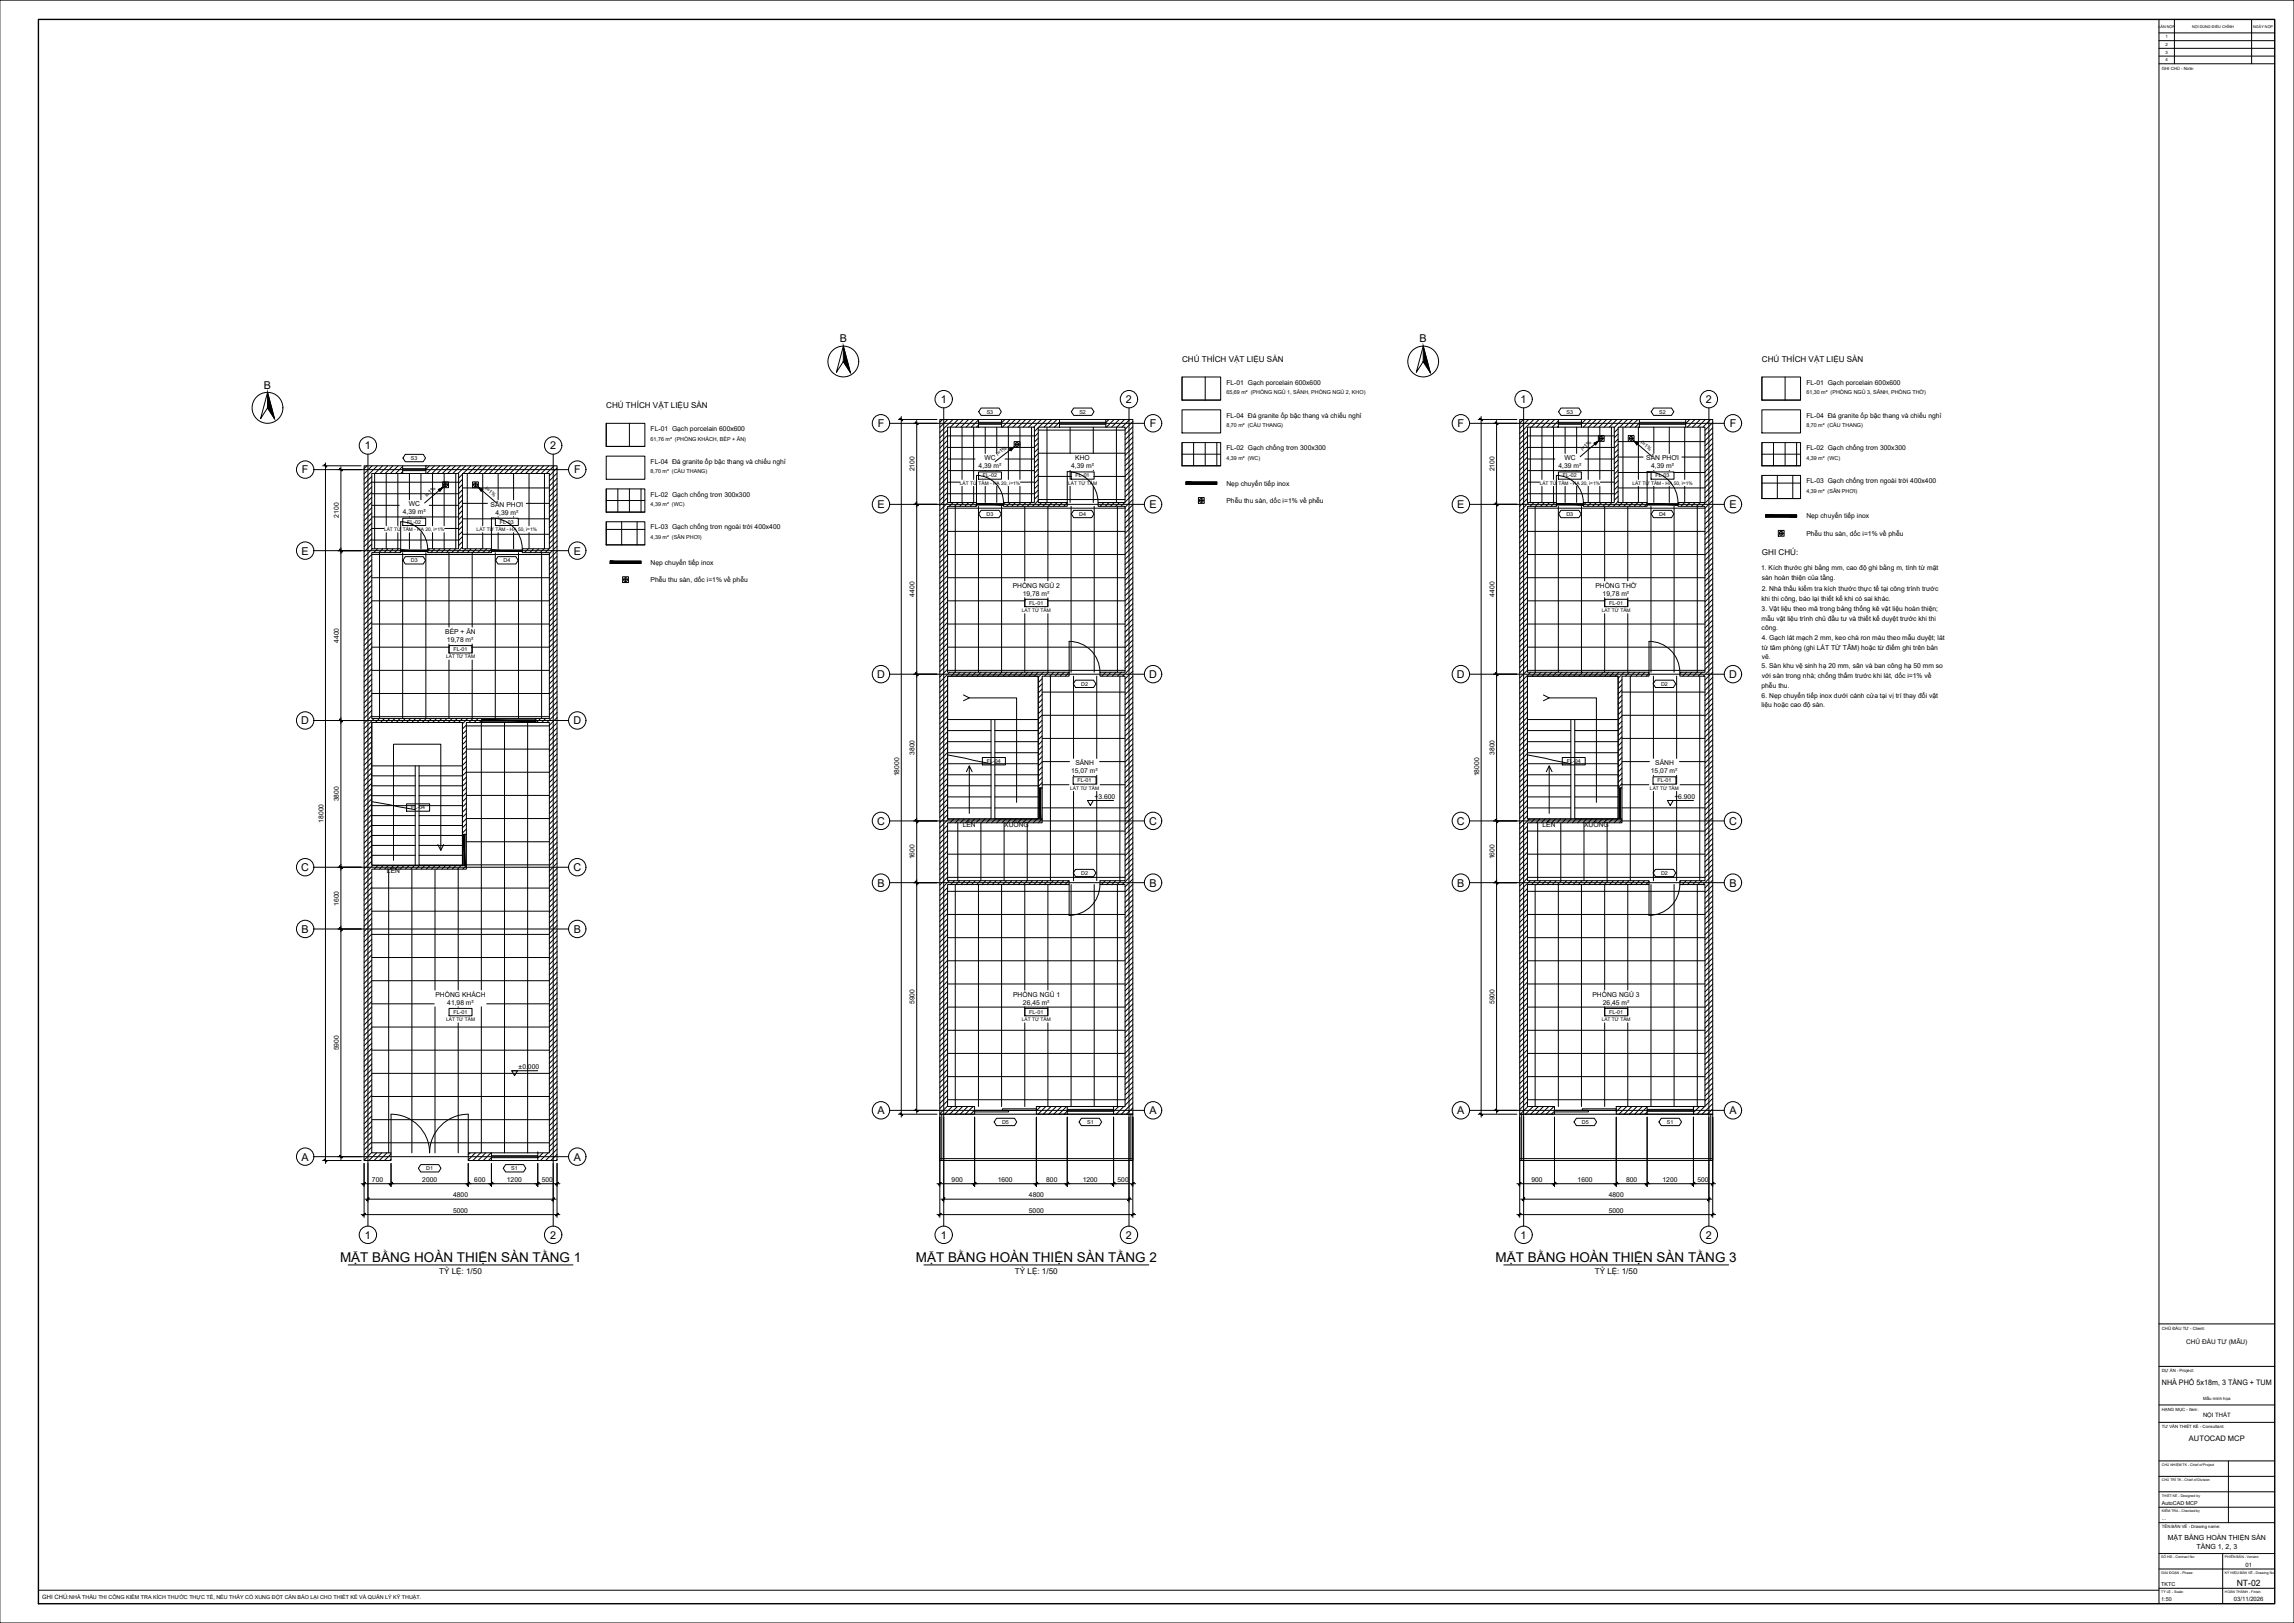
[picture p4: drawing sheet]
<svg xmlns="http://www.w3.org/2000/svg" width="1189mm" height="841mm" viewBox="0 0 1189 841" stroke-linecap="round" stroke-linejoin="round" font-family="sans-serif">
<defs><g id="words">
<g font-size="7">
<text x="176" y="654">MẶT BẰNG HOÀN THIỆN SÀN TẦNG 1</text>
<text x="475" y="654">MẶT BẰNG HOÀN THIỆN SÀN TẦNG 2</text>
<text x="775" y="654">MẶT BẰNG HOÀN THIỆN SÀN TẦNG 3</text>
</g>
<g font-size="5.6">
<text x="435" y="177">B</text>
<text x="736" y="177">B</text>
<text x="137" y="201">B</text>
<text x="488" y="209">1</text>
<text x="584" y="209">2</text>
<text x="788" y="209">1</text>
<text x="884" y="209">2</text>
<text x="455" y="221">F</text>
<text x="596" y="221">F</text>
<text x="755" y="221">F</text>
<text x="896" y="221">F</text>
<text x="189" y="233">1</text>
<text x="285" y="233">2</text>
<text x="156" y="245">F</text>
<text x="297" y="245">F</text>
<text x="455" y="263">E</text>
<text x="596" y="263">E</text>
<text x="755" y="263">E</text>
<text x="896" y="263">E</text>
<text x="156" y="287">E</text>
<text x="297" y="287">E</text>
<text x="455" y="351">D</text>
<text x="596" y="351">D</text>
<text x="755" y="351">D</text>
<text x="896" y="351">D</text>
<text x="156" y="375">D</text>
<text x="297" y="375">D</text>
<text x="455" y="427">C</text>
<text x="596" y="427">C</text>
<text x="755" y="427">C</text>
<text x="896" y="427">C</text>
<text x="156" y="451">C</text>
<text x="297" y="451">C</text>
<text x="455" y="459">B</text>
<text x="596" y="459">B</text>
<text x="755" y="459">B</text>
<text x="896" y="459">B</text>
<text x="156" y="483">B</text>
<text x="297" y="483">B</text>
<text x="455" y="577">A</text>
<text x="596" y="577">A</text>
<text x="755" y="577">A</text>
<text x="896" y="577">A</text>
<text x="156" y="601">A</text>
<text x="297" y="601">A</text>
<text x="189" y="642">1</text>
<text x="285" y="642">2</text>
<text x="488" y="642">1</text>
<text x="584" y="642">2</text>
<text x="788" y="642">1</text>
<text x="884" y="642">2</text>
</g>
<text font-size="4.5" x="1159" y="822">NT-02</text>
<g font-size="4.2">
<text x="613" y="187">CHÚ THÍCH VẬT LIỆU SÀN</text>
<text x="913" y="187">CHÚ THÍCH VẬT LIỆU SÀN</text>
<text x="314" y="211">CHÚ THÍCH VẬT LIỆU SÀN</text>
<text x="913" y="287">GHI CHÚ:</text>
<text x="228" y="660">TỶ LỆ: 1/50</text>
<text x="526" y="660">TỶ LỆ: 1/50</text>
<text x="827" y="660">TỶ LỆ: 1/50</text>
</g>
<g font-size="3.9">
<text x="1120" y="718">NHÀ PHỐ 5x18m, 3 TẦNG + TUM</text>
<text x="1134" y="747">AUTOCAD MCP</text>
</g>
<g font-size="3.6">
<text x="1123" y="798">MẶT BẰNG HOÀN THIỆN SÀN</text>
<text x="1138" y="802">TẦNG 1, 2, 3</text>
</g>
<g font-size="3.5">
<text x="636" y="199">FL-01 Gạch porcelain 600x600</text>
<text x="936" y="199">FL-01 Gạch porcelain 600x600</text>
<text x="636" y="216">FL-04 Đá granite ốp bậc thang và chiếu nghỉ</text>
<text x="936" y="216">FL-04 Đá granite ốp bậc thang và chiếu nghỉ</text>
<text x="337" y="223">FL-01 Gạch porcelain 600x600</text>
<text x="636" y="233">FL-02 Gạch chống trơn 300x300</text>
<text x="936" y="233">FL-02 Gạch chống trơn 300x300</text>
<text x="510" y="238">WC</text>
<text x="557" y="238">KHO</text>
<text x="811" y="238">WC</text>
<text x="853" y="239">SÂN PHƠI</text>
<text x="337" y="240">FL-04 Đá granite ốp bậc thang và chiếu nghỉ</text>
<text x="474" y="244" transform="rotate(-90 474 244)">2100</text>
<text x="507" y="242">4,39 m²</text>
<text x="555" y="242">4,39 m²</text>
<text x="775" y="244" transform="rotate(-90 775 244)">2100</text>
<text x="808" y="242">4,39 m²</text>
<text x="856" y="243">4,39 m²</text>
<text x="636" y="252">Nẹp chuyển tiếp inox</text>
<text x="936" y="250">FL-03 Gạch chống trơn ngoài trời 400x400</text>
<text x="337" y="257">FL-02 Gạch chống trơn 300x300</text>
<text x="212" y="262">WC</text>
<text x="254" y="263">SÂN PHƠI</text>
<text x="636" y="261">Phễu thu sàn, dốc i=1% về phễu</text>
<text x="176" y="268" transform="rotate(-90 176 268)">2100</text>
<text x="209" y="266">4,39 m²</text>
<text x="257" y="267">4,39 m²</text>
<text x="936" y="269">Nẹp chuyển tiếp inox</text>
<text x="337" y="274">FL-03 Gạch chống trơn ngoài trời 400x400</text>
<text x="936" y="278">Phễu thu sàn, dốc i=1% về phễu</text>
<text x="337" y="293">Nẹp chuyển tiếp inox</text>
<text x="913" y="295">1. Kích thước ghi bằng mm, cao độ ghi bằng m, tính từ mặt</text>
<text x="337" y="302">Phễu thu sàn, dốc i=1% về phễu</text>
<text x="525" y="305">PHÒNG NGỦ 2</text>
<text x="827" y="305">PHÒNG THỜ</text>
<text x="913" y="301">sàn hoàn thiện của tầng.</text>
<text x="474" y="309" transform="rotate(-90 474 309)">4400</text>
<text x="530" y="309">19,78 m²</text>
<text x="775" y="309" transform="rotate(-90 775 309)">4400</text>
<text x="831" y="309">19,78 m²</text>
<text x="913" y="311">khi thi công, báo lại thiết kế khi có sai khác.</text>
<text x="913" y="306">2. Nhà thầu kiểm tra kích thước thực tế tại công trình trước</text>
<text x="913" y="317">3. Vật liệu theo mã trong bảng thống kê vật liệu hoàn thiện;</text>
<text x="913" y="322">mẫu vật liệu trình chủ đầu tư và thiết kế duyệt trước khi thi</text>
<text x="231" y="329">BẾP + ĂN</text>
<text x="913" y="326">công.</text>
<text x="176" y="333" transform="rotate(-90 176 333)">4400</text>
<text x="232" y="333">19,78 m²</text>
<text x="913" y="332">4. Gạch lát mạch 2 mm, keo chà ron màu theo mẫu duyệt; lát</text>
<text x="913" y="337">từ tâm phòng (ghi LÁT TỪ TÂM) hoặc từ điểm ghi trên bản</text>
<text x="913" y="341">vẽ.</text>
<text x="913" y="346">5. Sàn khu vệ sinh hạ 20 mm, sân và ban công hạ 50 mm so</text>
<text x="913" y="351">với sàn trong nhà; chống thấm trước khi lát, dốc i=1% về</text>
<text x="913" y="357">phễu thu.</text>
<text x="913" y="362">6. Nẹp chuyển tiếp inox dưới cánh cửa tại vị trí thay đổi vật</text>
<text x="913" y="366">liệu hoặc cao độ sàn.</text>
<text x="474" y="391" transform="rotate(-90 474 391)">3800</text>
<text x="775" y="391" transform="rotate(-90 775 391)">3800</text>
<text x="555" y="401">15,07 m²</text>
<text x="557" y="397">SẢNH</text>
<text x="856" y="401">15,07 m²</text>
<text x="858" y="397">SẢNH</text>
<text x="466" y="402" transform="rotate(-90 466 402)">18000</text>
<text x="767" y="402" transform="rotate(-90 767 402)">18000</text>
<text x="176" y="415" transform="rotate(-90 176 415)">3800</text>
<text x="567" y="414">+3.600</text>
<text x="868" y="414">+6.900</text>
<text x="168" y="426" transform="rotate(-90 168 426)">18000</text>
<text x="499" y="429">LÊN</text>
<text x="520" y="429">XUỐNG</text>
<text x="799" y="429">LÊN</text>
<text x="821" y="429">XUỐNG</text>
<text x="474" y="445" transform="rotate(-90 474 445)">1600</text>
<text x="775" y="445" transform="rotate(-90 775 445)">1600</text>
<text x="201" y="453">LÊN</text>
<text x="176" y="469" transform="rotate(-90 176 469)">1600</text>
<text x="226" y="517">PHÒNG KHÁCH</text>
<text x="232" y="521">41,98 m²</text>
<text x="474" y="520" transform="rotate(-90 474 520)">5900</text>
<text x="525" y="517">PHÒNG NGỦ 1</text>
<text x="530" y="521">26,45 m²</text>
<text x="775" y="520" transform="rotate(-90 775 520)">5900</text>
<text x="825" y="517">PHÒNG NGỦ 3</text>
<text x="831" y="521">26,45 m²</text>
<text x="176" y="544" transform="rotate(-90 176 544)">5900</text>
<text x="269" y="554">±0.000</text>
<text x="193" y="612">700</text>
<text x="219" y="612">2000</text>
<text x="246" y="612">600</text>
<text x="263" y="612">1200</text>
<text x="281" y="612">500</text>
<text x="493" y="612">900</text>
<text x="517" y="612">1600</text>
<text x="542" y="612">800</text>
<text x="561" y="612">1200</text>
<text x="579" y="612">500</text>
<text x="794" y="612">900</text>
<text x="818" y="612">1600</text>
<text x="843" y="612">800</text>
<text x="862" y="612">1200</text>
<text x="880" y="612">500</text>
<text x="235" y="620">4800</text>
<text x="533" y="620">4800</text>
<text x="834" y="620">4800</text>
<text x="235" y="628">5000</text>
<text x="533" y="628">5000</text>
<text x="834" y="628">5000</text>
</g>
<text font-size="3.4" x="1133" y="697">CHỦ ĐẦU TƯ (MẪU)</text>
<g font-size="3.1">
<text x="1142" y="734">NỘI THẤT</text>
<text x="1164" y="812">01</text>
<text x="22" y="829">GHI CHÚ:NHÀ THẦU THI CÔNG KIỂM TRA KÍCH THƯỚC THỰC TẾ, NẾU THẤY CÓ XUNG ĐỘT CẦN BÁO LẠI CHO THIẾT KẾ VÀ QUẢN LÝ KỸ THUẬT.</text>
<text x="1158" y="830">03/11/2026</text>
</g>
<g font-size="2.8">
<text x="636" y="204">65,69 m² (PHÒNG NGỦ 1, SẢNH, PHÒNG NGỦ 2, KHO)</text>
<text x="936" y="204">61,30 m² (PHÒNG NGỦ 3, SẢNH, PHÒNG THỜ)</text>
<text x="511" y="214">S3</text>
<text x="559" y="214">S2</text>
<text x="812" y="214">S3</text>
<text x="860" y="214">S2</text>
<text x="636" y="221">8,70 m² (CẦU THANG)</text>
<text x="936" y="221">8,70 m² (CẦU THANG)</text>
<text x="337" y="228">61,76 m² (PHÒNG KHÁCH, BẾP + ĂN)</text>
<text x="820" y="234" transform="rotate(-41 820 234)">i=1%</text>
<text x="850" y="230" transform="rotate(41 850 230)">i=1%</text>
<text x="213" y="238">S3</text>
<text x="517" y="236" transform="rotate(-38 517 236)">i=1%</text>
<text x="636" y="238">4,39 m² (WC)</text>
<text x="936" y="238">4,39 m² (WC)</text>
<text x="337" y="245">8,70 m² (CẦU THANG)</text>
<text x="509" y="247">FL-02</text>
<text x="557" y="247">FL-01</text>
<text x="810" y="247">FL-02</text>
<text x="858" y="247">FL-03</text>
<text x="221" y="258" transform="rotate(-41 221 258)">i=1%</text>
<text x="251" y="254" transform="rotate(41 251 254)">i=1%</text>
<text x="936" y="255">4,39 m² (SÂN PHƠI)</text>
<text x="337" y="262">4,39 m² (WC)</text>
<text x="511" y="267">D3</text>
<text x="559" y="267">D4</text>
<text x="812" y="267">D3</text>
<text x="860" y="267">D4</text>
<text x="211" y="271">FL-02</text>
<text x="259" y="271">FL-03</text>
<text x="337" y="279">4,39 m² (SÂN PHƠI)</text>
<text x="213" y="291">D3</text>
<text x="261" y="291">D4</text>
<text x="533" y="313">FL-01</text>
<text x="834" y="313">FL-01</text>
<text x="235" y="337">FL-01</text>
<text x="560" y="355">D2</text>
<text x="861" y="355">D2</text>
<text x="511" y="395">FL-04</text>
<text x="812" y="395">FL-04</text>
<text x="558" y="405">FL-01</text>
<text x="859" y="405">FL-01</text>
<text x="213" y="419">FL-04</text>
<text x="560" y="453">D2</text>
<text x="861" y="453">D2</text>
<text x="235" y="525">FL-01</text>
<text x="533" y="525">FL-01</text>
<text x="834" y="525">FL-01</text>
<text x="519" y="582">D5</text>
<text x="563" y="582">S1</text>
<text x="820" y="582">D5</text>
<text x="864" y="582">S1</text>
<text x="221" y="606">D1</text>
<text x="265" y="606">S1</text>
<text x="1120" y="780">AutoCAD MCP</text>
<text x="1120" y="788">...</text>
<text x="1120" y="822">TKTC</text>
<text x="1120" y="830">1:50</text>
</g>
<g font-size="2.5">
<text x="497" y="251">LÁT TỪ TÂM - HẠ 20, i=1%</text>
<text x="554" y="251">LÁT TỪ TÂM</text>
<text x="798" y="251">LÁT TỪ TÂM - HẠ 20, i=1%</text>
<text x="846" y="251">LÁT TỪ TÂM - HẠ 50, i=1%</text>
<text x="199" y="275">LÁT TỪ TÂM - HẠ 20, i=1%</text>
<text x="247" y="275">LÁT TỪ TÂM - HẠ 50, i=1%</text>
<text x="530" y="317">LÁT TỪ TÂM</text>
<text x="830" y="317">LÁT TỪ TÂM</text>
<text x="231" y="341">LÁT TỪ TÂM</text>
<text x="555" y="409">LÁT TỪ TÂM</text>
<text x="855" y="409">LÁT TỪ TÂM</text>
<text x="231" y="529">LÁT TỪ TÂM</text>
<text x="530" y="529">LÁT TỪ TÂM</text>
<text x="830" y="529">LÁT TỪ TÂM</text>
</g>
<g font-size="2.2">
<text x="1122" y="20">1</text>
<text x="1122" y="24">2</text>
<text x="1122" y="28">3</text>
<text x="1122" y="32">4</text>
<text x="1120" y="36">GHI CHÚ - Note:</text>
<text x="1120" y="689">CHỦ ĐẦU TƯ - Client:</text>
<text x="1120" y="711">DỰ ÁN - Project:</text>
<text x="1142" y="726">Mẫu minh họa</text>
<text x="1120" y="731">HẠNG MỤC - Item:</text>
<text x="1120" y="740">TƯ VẤN THIẾT KẾ - Consultant:</text>
<text x="1120" y="792">TÊN BẢN VẼ - Drawing name:</text>
</g>
<g font-size="2">
<text x="1119" y="14">LẦN NỘP</text>
<text x="1136" y="14">NỘI DUNG ĐIỀU CHỈNH</text>
<text x="1168" y="14">NGÀY NỘP</text>
</g>
<g font-size="1.8">
<text x="1120" y="760">CHỦ NHIỆM TK - Chief of Project</text>
<text x="1120" y="768">CHỦ TRÌ TK - Chief of Division</text>
<text x="1120" y="776">THIẾT KẾ - Designed by</text>
<text x="1120" y="784">KIỂM TRA - Checked by</text>
<text x="1120" y="807">SỐ HĐ - Contract No:</text>
<text x="1153" y="807">PHIÊN BẢN - Version</text>
<text x="1120" y="815">GIAI ĐOẠN - Phase:</text>
<text x="1153" y="815">KÝ HIỆU BẢN VẼ - Drawing No</text>
<text x="1120" y="825">TỶ LỆ - Scale:</text>
<text x="1153" y="825">HOÀN THÀNH - Finish:</text>
</g>
</g></defs>
<!-- layer: A-WALL -->
<path d="M487 217h20v4h-16v39h15v2h-15v86h63v2h-14v58h-2v-58h-47v74h49v2h-49v30h63v2h-63v115h14v4h-18zM519 217h30v4h-11v39h15v2h-33v-2h16v-39h-17zM573 217h14v360h-10v-4h6v-115h-13v-2h13v-106h-13v-2h13v-86h-14v-2h14v-39h-10zM788 217h20v4h-16v39h15v2h-15v86h63v2h-14v58h-2v-58h-47v74h49v2h-49v30h63v2h-63v115h14v4h-18zM820 217h30v4h-11v39h15v2h-33v-2h16v-39h-17zM874 217h14v360h-10v-4h6v-115h-13v-2h13v-106h-13v-2h13v-86h-14v-2h14v-39h-10zM189 241h20v4h-16v39h15v2h-15v86h57v2h-8v58h-2v-58h-47v74h49v2h-49v147h10v4h-14zM221 241h68v360h-10v-4h6v-223h-7v-2h7v-86h-14v-2h14v-39h-45v39h15v2h-33v-2h16v-39h-17zM537 573h16v4h-16zM838 573h16v4h-16zM243 597h12v4h-12z" fill="none" stroke="#000" stroke-width=".52"/>
<!-- layer: A-WALL-PATT -->
<g fill="none" stroke="#000" stroke-width=".52">
<path d="M488 217l-1 2M491 217l-4 4M494 217l-7 7M497 217l-4 4M499 217l-4 4M502 217l-4 4M505 217l-4 4M507 218l-4 3M521 217l-2 2M524 217l-4 4M526 217l-4 4M529 217l-4 4"/>
<path d="M532 217l-4 4M534 217l-4 4M537 217l-4 4M540 217l-4 4M542 217l-4 4M545 217l-4 4M548 217l-4 4M549 219l-3 2M575 217l-2 2M577 217l-4 4M580 217l-4 4M583 217l-4 4"/>
<path d="M585 217l-3 4M587 218l-4 4M790 217l-2 2M792 217l-4 5M795 217l-7 8M798 217l-4 4M800 217l-4 4M803 217l-4 4M806 217l-4 4M808 218l-4 3M822 217l-2 3M825 217l-4 4"/>
<path d="M827 217l-4 4M830 217l-4 4M833 217l-4 4M835 217l-4 4M838 217l-4 4M841 217l-4 4M843 217l-4 4M846 217l-4 4M849 217l-4 4M850 219l-3 2M876 217l-2 2M878 217l-4 4"/>
<path d="M881 217l-4 4M884 217l-4 4M887 217l-4 4M888 219l-4 4M491 223l-4 4M491 226l-4 4M491 228l-4 4M491 231l-4 4M491 234l-4 4M491 236l-4 4M491 239l-4 4M507 220l-1 1"/>
<path d="M538 222l-2 2M538 224l-2 2M538 227l-2 2M538 230l-2 2M538 232l-2 2M538 235l-2 2M538 238l-2 2M587 221l-4 4M587 224l-4 4M587 227l-4 4M587 229l-4 4M587 232l-4 4"/>
<path d="M587 235l-4 4M587 237l-4 4M792 223l-4 4M792 226l-4 4M792 229l-4 4M792 231l-4 4M792 234l-4 4M792 237l-4 4M792 240l-4 4M808 221h-1M839 222l-2 2M839 225l-2 2"/>
<path d="M839 228l-2 2M839 230l-2 2M839 233l-2 2M839 236l-2 2M839 238l-2 2M888 222l-4 4M888 224l-4 4M888 227l-4 4M888 230l-4 4M888 232l-4 4M888 235l-4 4M888 238l-4 4"/>
<path d="M190 241l-1 2M193 247l-4 4M193 250l-4 4M193 252l-4 4M193 255l-4 4M193 258l-4 4M193 241l-4 5M196 241l-7 7M198 241l-4 4M201 241l-4 4M204 241l-4 4M206 241l-4 4"/>
<path d="M209 242l-4 3M209 244l-1 1M222 241l-1 2M225 241l-4 4M228 241l-4 4M231 241l-4 4M233 241l-4 4M236 241l-4 4M239 241l-4 4M240 246l-2 2M240 248l-2 2M240 251l-2 2"/>
<path d="M240 254l-2 2M240 256l-2 3M240 259l-2 2M241 241l-4 4M244 241l-4 4M247 241l-4 4M249 241l-4 4M252 241l-4 4M255 241l-4 4M258 241l-4 4M260 241l-4 4M263 241l-4 4"/>
<path d="M266 241l-4 4M268 241l-4 4M271 241l-4 4M274 241l-4 4M276 241l-4 4M279 241l-4 4M282 241l-4 4M284 241l-4 4M287 241l-4 4M289 243l-4 4M289 245l-4 4M289 248l-4 4"/>
<path d="M289 251l-4 4M289 253l-4 4M289 256l-4 4M289 259l-4 4M491 242l-4 4M491 244l-4 4M491 247l-4 4M491 250l-4 4M491 253l-4 3M491 255l-4 4M491 258l-4 4M538 241l-2 2"/>
<path d="M538 243l-2 2M538 246l-2 2M538 249l-2 2M538 251l-2 2M538 254l-2 2M538 257l-2 2M538 259l-3 3M587 240l-4 4M587 243l-4 4M587 245l-4 4M587 248l-4 4M587 251l-4 4"/>
<path d="M587 253l-4 4M587 256l-4 4M587 259l-4 4M792 242l-4 4M792 245l-4 4M792 248l-4 4M792 250l-4 4M792 253l-4 4M792 256l-4 4M792 258l-4 4M839 241l-2 2M839 244l-2 2"/>
<path d="M839 246l-2 2M839 249l-2 2M839 252l-2 2M839 254l-2 2M839 257l-2 2M839 260l-3 2M888 241l-4 4M888 243l-4 4M888 246l-4 4M888 249l-4 4M888 251l-4 4M888 254l-4 4"/>
<path d="M888 257l-6 5M888 259l-4 4M193 260l-4 4M193 263l-4 4M193 266l-4 4M193 268l-4 4M193 271l-4 4M193 274l-4 4M193 277l-4 4M193 279l-4 4M240 262l-2 2M240 265l-2 2"/>
<path d="M240 267l-2 2M240 270l-2 2M240 273l-2 2M240 275l-2 2M240 278l-2 2M289 261l-4 4M289 264l-4 4M289 267l-4 4M289 269l-4 4M289 272l-4 4M289 275l-4 4M289 278l-4 4"/>
<path d="M491 263l-4 4M491 266l-4 4M491 269l-4 4M491 271l-4 4M491 274l-4 4M491 277l-4 4M491 279l-4 4M491 260l-4 5M494 260l-2 2M497 260l-2 2M499 260l-2 2M502 260l-2 2"/>
<path d="M505 260l-2 2M506 262h-1M521 260l-1 1M524 260l-2 2M526 260l-2 2M529 260l-2 2M532 260l-2 2M534 260l-2 2M540 260l-2 2M542 260l-2 2M545 260l-2 2M548 260l-2 2"/>
<path d="M551 260l-2 2M553 261l-2 1M569 260v1M572 260l-2 2M575 260l-2 2M578 260l-3 2M580 260l-2 2M583 260l-2 2M587 262l-4 4M587 264l-4 4M587 267l-4 4M587 270l-4 4"/>
<path d="M587 272l-4 4M587 275l-4 4M587 278l-4 4M792 264l-4 4M792 266l-4 4M792 269l-4 4M792 272l-4 4M792 275l-4 4M792 277l-4 4M792 280l-4 4M792 260l-4 5M795 260l-2 2"/>
<path d="M798 260l-2 2M800 260l-2 2M803 260l-2 2M806 260l-2 2M807 262h-1M822 260l-1 2M825 260l-2 2M827 260l-2 2M830 260l-2 2M833 260l-2 2M835 260l-2 2M841 260l-2 2"/>
<path d="M844 260l-2 2M846 260l-2 2M849 260l-2 2M852 260l-2 2M854 261l-2 1M870 260v1M873 260l-2 2M876 260l-2 2M879 260l-2 2M881 260l-2 2M888 262l-4 4M888 265l-4 4"/>
<path d="M888 267l-4 4M888 270l-4 4M888 273l-4 4M888 276l-4 4M888 278l-4 4M193 282l-4 4M193 287l-4 4M193 290l-4 4M193 293l-4 4M193 295l-4 4M193 298l-4 4M193 284l-4 5"/>
<path d="M196 284l-2 2M198 284l-2 2M201 284l-2 2M204 284l-2 2M206 284l-2 2M208 286h-1M223 284l-1 1M225 284l-2 2M228 284l-2 2M231 284l-2 2M233 284l-2 2M236 284l-2 2"/>
<path d="M240 281l-2 2M240 283l-3 3M241 284l-2 2M244 284l-2 2M247 284l-2 2M250 284l-2 2M252 284l-2 2M255 285l-2 1M271 284v1M274 284l-2 2M276 284l-1 2M279 284l-2 2"/>
<path d="M282 284l-2 2M285 284l-2 2M289 280l-4 4M289 283l-4 4M289 286l-4 4M289 288l-4 4M289 291l-4 4M289 294l-4 4M289 296l-4 4M289 299l-4 4M491 282l-4 4M491 285l-4 4"/>
<path d="M491 288l-4 4M491 290l-4 4M491 293l-4 4M491 296l-4 4M491 298l-4 4M587 299l-4 4M587 280l-4 4M587 283l-4 4M587 286l-4 4M587 288l-4 5M587 291l-4 4M587 294l-4 4"/>
<path d="M587 297l-4 4M792 283l-4 4M792 285l-4 4M792 288l-4 4M792 291l-4 4M792 293l-4 4M792 296l-4 4M792 299l-4 4M888 281l-4 4M888 284l-4 4M888 286l-4 4M888 289l-4 4"/>
<path d="M888 292l-4 4M888 294l-4 4M888 297l-4 4M888 300l-4 4M193 301l-4 4M193 304l-4 3M193 306l-4 4M193 309l-4 4M193 312l-4 4M193 314l-4 4M193 317l-4 4M193 320l-4 4"/>
<path d="M289 302l-4 4M289 304l-4 5M289 307l-4 4M289 310l-4 4M289 313l-4 4M289 315l-4 4M289 318l-4 4M491 301l-4 4M491 304l-4 4M491 306l-4 4M491 309l-4 4M491 312l-4 4"/>
<path d="M491 314l-4 4M491 317l-4 4M491 320l-4 4M587 302l-4 4M587 305l-4 4M587 307l-4 4M587 310l-4 4M587 313l-4 4M587 315l-4 4M587 318l-4 4M792 301l-4 5M792 304l-4 4"/>
<path d="M792 307l-4 4M792 310l-4 4M792 312l-4 4M792 315l-4 4M792 318l-4 4M888 302l-4 4M888 305l-4 4M888 308l-4 4M888 311l-4 4M888 313l-4 4M888 316l-4 4M888 319l-4 4"/>
<path d="M193 322l-4 4M193 325l-4 4M193 328l-4 4M193 330l-4 4M193 333l-4 4M193 336l-4 4M193 339l-4 4M289 321l-4 4M289 323l-4 4M289 326l-4 4M289 329l-4 4M289 331l-4 4"/>
<path d="M289 334l-4 4M289 337l-4 4M289 339l-4 5M491 323l-4 4M491 325l-4 4M491 328l-4 4M491 331l-4 4M491 333l-4 4M491 336l-4 4M491 339l-4 4M587 321l-4 4M587 324l-4 4"/>
<path d="M587 326l-4 4M587 329l-4 4M587 332l-4 4M587 334l-4 4M587 337l-4 4M587 340l-4 4M792 320l-4 4M792 323l-4 4M792 326l-4 4M792 328l-4 4M792 331l-4 4M792 334l-4 4"/>
<path d="M792 337l-4 4M792 339l-4 4M888 321l-4 4M888 324l-4 4M888 327l-4 4M888 329l-4 4M888 332l-4 4M888 335l-4 4M888 338l-4 3M193 341l-4 4M193 344l-4 4M193 347l-4 4"/>
<path d="M193 349l-4 4M193 352l-4 4M193 355l-4 4M193 357l-4 4M289 342l-4 4M289 345l-4 4M289 348l-4 4M289 350l-4 4M289 353l-4 4M289 356l-4 4M289 358l-4 4M491 341l-4 4"/>
<path d="M491 344l-4 4M491 347l-4 4M491 352l-4 4M491 355l-4 4M491 358l-4 4M492 348l-5 5M495 348l-2 2M498 348l-2 2M500 348l-2 2M503 348l-2 2M506 348l-2 2M508 348l-2 2"/>
<path d="M511 348l-2 2M514 348l-2 2M516 348l-2 2M519 348l-2 2M522 348l-2 2M525 348l-2 2M527 348l-2 2M530 348l-2 2M533 348l-2 2M535 348l-2 2M538 348l-2 2M540 352l-2 2"/>
<path d="M540 354l-2 2M540 357l-2 2M540 360l-2 2M541 348l-3 3M543 348l-2 2M546 348l-2 2M549 348l-2 2M551 348l-2 2M554 348l-2 2M570 348v1M573 348l-2 2M576 348l-2 2"/>
<path d="M578 348l-2 2M581 348l-2 2M587 342l-4 4M587 345l-5 5M587 348l-4 4M587 350l-4 4M587 353l-4 4M587 356l-4 4M587 359l-4 4M792 342l-4 4M792 345l-4 4M792 347l-4 4"/>
<path d="M792 353l-4 4M792 355l-4 4M792 358l-4 4M793 348l-5 6M796 348l-2 2M799 348l-2 2M801 348l-2 2M804 348l-2 2M807 348l-2 2M809 348l-2 2M812 348l-2 2M815 348l-2 2"/>
<path d="M817 348l-2 2M820 348l-2 2M823 348l-2 2M826 348l-2 2M828 348l-2 2M831 348l-2 2M834 348l-2 2M836 348l-2 2M839 348l-2 2M841 352l-2 2M841 355l-2 2M841 358l-2 2"/>
<path d="M842 348l-3 3M844 348l-2 2M847 348l-2 2M850 348l-2 2M852 348l-2 2M855 349l-2 1M871 348v1M874 348l-2 2M877 348l-2 2M879 348l-2 2M882 348l-2 2M888 340l-4 4"/>
<path d="M888 343l-4 4M888 346l-5 4M888 348l-4 4M888 351l-4 4M888 354l-4 4M888 356l-4 4M888 359l-4 4M193 360l-4 4M193 363l-4 4M193 365l-4 4M193 368l-4 4M193 371l-4 4"/>
<path d="M193 376l-4 4M193 379l-4 4M194 372l-5 6M197 372l-2 2M199 372l-2 2M202 372l-2 2M205 372l-2 2M207 372l-2 2M210 372l-2 2M213 372l-2 2M215 372l-2 2M218 372l-2 2"/>
<path d="M221 372l-2 2M223 372l-1 2M226 372l-2 2M229 372l-2 2M232 372l-2 2M234 372l-2 2M237 372l-2 2M240 372l-2 2M242 376l-2 2M242 378l-2 2M242 372l-2 3M245 372l-2 2"/>
<path d="M248 372l-2 2M250 373l-2 1M280 372l-2 2M283 372l-2 2M289 361l-4 4M289 364l-4 4M289 366l-4 4M289 369l-6 5M289 372l-4 4M289 375l-4 4M289 377l-4 4M289 380l-4 4"/>
<path d="M491 360l-4 4M491 363l-4 4M491 366l-4 4M491 368l-4 4M491 371l-4 4M491 374l-4 4M491 376l-4 4M491 379l-4 4M540 362l-2 2M540 365l-2 2M540 368l-2 2M540 371l-2 2"/>
<path d="M540 373l-2 2M540 376l-2 2M540 379l-2 2M587 361l-4 4M587 364l-4 4M587 367l-4 4M587 369l-4 4M587 372l-4 4M587 375l-4 4M587 377l-4 4M792 361l-4 4M792 363l-4 4"/>
<path d="M792 366l-4 4M792 369l-4 4M792 372l-4 4M792 374l-4 4M792 377l-4 4M792 380l-4 4M841 360l-2 2M841 363l-2 2M841 366l-2 2M841 368l-2 2M841 371l-2 2M841 374l-2 2"/>
<path d="M841 376l-2 2M841 379l-2 2M888 362l-4 4M888 364l-4 4M888 367l-4 4M888 370l-4 4M888 373l-4 4M888 375l-4 4M888 378l-4 4M193 382l-4 4M193 384l-4 4M193 387l-4 4"/>
<path d="M193 390l-4 4M193 392l-4 4M193 395l-4 4M193 398l-4 4M242 381l-2 2M242 384l-2 2M242 387l-2 2M242 389l-2 2M242 392l-2 2M242 395l-2 2M242 397l-2 2M242 400l-2 2"/>
<path d="M289 383l-4 4M289 385l-4 4M289 388l-4 4M289 391l-4 4M289 393l-4 4M289 396l-4 4M289 399l-4 4M491 382l-4 4M491 384l-4 5M491 387l-4 4M491 390l-4 4M491 393l-4 4"/>
<path d="M491 395l-4 4M491 398l-4 4M540 381l-2 2M540 384l-2 2M540 387l-2 2M540 389l-2 2M540 392l-2 2M540 395l-2 2M540 397l-2 2M587 380l-4 4M587 383l-4 4M587 386l-4 3"/>
<path d="M587 388l-4 4M587 391l-4 4M587 394l-4 4M587 396l-4 4M587 399l-4 4M792 382l-4 4M792 385l-4 4M792 388l-4 4M792 390l-4 4M792 393l-4 4M792 396l-4 4M792 398l-4 4"/>
<path d="M841 382l-2 2M841 384l-2 3M841 387l-2 2M841 390l-2 2M841 393l-2 2M841 395l-2 2M841 398l-2 2M888 381l-4 4M888 383l-4 4M888 386l-4 4M888 389l-4 4M888 391l-4 4"/>
<path d="M888 394l-4 4M888 397l-4 4M888 399l-4 4M193 401l-4 3M193 403l-4 4M193 406l-4 4M193 409l-4 4M193 411l-4 4M193 414l-4 4M193 417l-4 4M193 419l-4 4M242 403l-2 2"/>
<path d="M242 405l-2 2M242 408l-2 2M242 411l-2 2M242 413l-2 2M242 416l-2 2M242 419l-2 2M289 401l-4 4M289 404l-4 4M289 407l-4 4M289 410l-4 4M289 412l-4 4M289 415l-4 4"/>
<path d="M289 418l-4 4M491 401l-4 4M491 403l-4 4M491 406l-4 4M491 409l-4 4M491 411l-4 4M491 414l-4 4M491 417l-4 4M491 420l-4 4M540 400l-2 2M540 403l-2 2M540 406l-2 2"/>
<path d="M540 408h.1M587 402l-4 4M587 404l-4 4M587 407l-4 4M587 410l-4 4M587 412l-4 4M587 415l-4 4M587 418l-4 4M792 401l-4 4M792 404l-4 4M792 407l-4 4M792 409l-4 4"/>
<path d="M792 412l-4 4M792 415l-4 4M792 417l-4 4M841 401l-2 2M841 403l-2 2M841 406l-2 2M888 402l-4 4M888 405l-4 4M888 408l-4 4M888 410l-4 4M888 413l-4 4M888 416l-4 4"/>
<path d="M888 418l-4 4M193 422l-4 4M193 425l-4 4M193 427l-4 4M193 430l-4 4M193 433l-4 4M193 436l-4 4M193 438l-4 4M242 422l-2 2M242 424l-2 2M242 427l-2 2M242 430l-2 2"/>
<path d="M242 432h.1M289 420l-4 4M289 423l-4 4M289 426l-4 4M289 428l-4 4M289 431l-4 4M289 434l-4 4M289 437l-4 4M289 439l-4 4M491 422l-4 4M491 428l-4 4M491 430l-4 4"/>
<path d="M491 433l-4 4M491 436l-4 4M491 438l-4 4M492 424l-5 5M494 424l-2 2M497 424l-2 2M500 424l-2 2M502 424l-2 2M505 424l-2 2M508 424l-2 2M511 424l-3 2M513 424l-2 2"/>
<path d="M516 424l-2 2M519 424l-2 2M521 424l-2 2M524 424l-2 2M527 424l-2 2M529 424l-2 2M532 424l-2 2M535 424l-2 2M537 424l-2 2M540 424l-2 2M587 421l-4 4M587 423l-4 4"/>
<path d="M587 426l-4 4M587 429l-4 4M587 431l-4 4M587 434l-4 4M587 437l-4 4M587 439l-4 4M792 420l-4 4M792 423l-4 4M792 428l-4 4M792 431l-4 4M792 434l-4 4M792 436l-4 4"/>
<path d="M792 439l-4 4M793 424l-5 5M795 424l-2 2M798 424l-2 2M801 424l-2 2M803 424l-2 2M806 424l-2 2M809 424l-2 2M812 424l-2 2M814 424l-2 2M817 424l-2 2M820 424l-2 2"/>
<path d="M822 424l-2 2M825 424l-2 2M828 424l-2 2M830 424l-2 2M833 424l-2 2M836 424l-2 2M838 424l-2 2M841 425l-2 1M888 421l-4 4M888 424l-4 4M888 426l-4 4M888 429l-4 4"/>
<path d="M888 432l-4 4M888 434l-4 5M888 437l-4 4M888 440l-4 4M193 441l-4 4M193 444l-4 4M193 446l-4 4M193 452l-4 4M193 454l-4 4M193 457l-4 4M193 460l-4 4M193 448l-4 5"/>
<path d="M196 448l-2 2M199 448l-2 2M201 448l-2 2M204 448l-2 2M207 448l-2 2M209 448l-2 2M212 448l-2 2M215 448l-2 2M218 448l-2 2M220 448l-2 2M223 448l-2 2M226 448l-2 2"/>
<path d="M228 448l-2 2M231 448l-2 2M234 448l-2 2M236 448l-2 2M239 448l-2 2M242 449l-2 1M289 442l-4 4M289 445l-4 4M289 447l-4 4M289 450l-4 4M289 453l-4 4M289 455l-4 4"/>
<path d="M289 458l-4 4M491 441l-4 4M491 444l-4 4M491 446l-4 4M491 449l-4 4M491 452l-4 4M491 455l-4 4M491 460l-4 4M492 456l-5 5M495 456l-2 2M497 456l-2 2M500 456l-2 2"/>
<path d="M503 456l-2 2M505 456l-2 2M508 456l-2 2M511 456l-2 2M514 456l-2 2M516 456l-2 2M519 456l-2 2M522 456l-2 2M524 456l-2 2M527 456l-2 2M530 456l-2 2M532 456l-2 2"/>
<path d="M535 456l-2 2M538 456l-2 2M540 456l-2 2M543 456l-2 2M546 456l-2 2M549 456l-2 2M551 456l-2 2M554 456l-2 2M570 456h.1M573 456l-2 2M575 456l-1 2M578 456l-2 2"/>
<path d="M581 456l-2 2M587 442l-4 4M587 445l-4 4M587 447l-4 4M587 450l-4 4M587 453l-5 5M587 456l-4 4M587 458l-4 4M792 442l-4 4M792 444l-4 4M792 447l-4 4M792 450l-4 4"/>
<path d="M792 452l-4 4M792 455l-4 4M793 456l-5 6M796 456l-2 2M798 456l-2 2M801 456l-2 2M804 456l-2 2M806 456l-2 2M809 456l-2 2M812 456l-2 2M815 456l-2 2M817 456l-2 2"/>
<path d="M820 456l-2 2M823 456l-2 2M825 456l-2 2M828 456l-2 2M831 456l-2 2M833 456l-2 2M836 456l-2 2M839 456l-2 2M841 456l-2 2M844 456l-2 2M847 456l-2 2M850 456l-2 2"/>
<path d="M852 456l-2 2M855 457l-2 1M871 456v1M874 456l-2 2M877 456l-3 2M879 456l-2 2M882 456l-2 2M888 443l-4 4M888 445l-4 4M888 448l-4 4M888 451l-4 4M888 453l-5 5"/>
<path d="M888 456l-4 4M888 459l-4 4M193 462l-4 4M193 465l-4 4M193 468l-4 4M193 471l-4 4M193 473l-4 4M193 476l-4 4M193 479l-4 4M289 461l-4 4M289 463l-4 4M289 466l-4 4"/>
<path d="M289 469l-4 4M289 472l-4 4M289 474l-4 4M289 477l-4 4M289 480l-4 4M491 463l-4 4M491 465l-4 4M491 468l-4 4M491 471l-4 4M491 473l-4 4M491 476l-4 4M491 479l-4 4"/>
<path d="M587 461l-4 4M587 464l-4 4M587 466l-4 4M587 469l-4 4M587 472l-4 4M587 474l-4 4M587 477l-4 4M587 480l-4 4M792 460l-4 4M792 463l-4 4M792 466l-4 4M792 469l-4 4"/>
<path d="M792 471l-4 4M792 474l-4 4M792 477l-4 4M792 479l-4 4M888 461l-4 4M888 464l-4 4M888 467l-4 4M888 470l-4 4M888 472l-4 4M888 475l-4 4M888 478l-4 4M193 481l-4 4"/>
<path d="M193 484l-4 4M193 487l-4 4M193 489l-4 4M193 492l-4 4M193 495l-4 4M193 497l-4 5M289 482l-4 4M289 485l-4 4M289 488l-4 4M289 490l-4 4M289 493l-4 4M289 496l-4 4"/>
<path d="M289 499l-4 3M491 482l-4 4M491 484l-4 4M491 487l-4 4M491 490l-4 4M491 492l-4 4M491 495l-4 4M491 498l-4 4M587 483l-4 3M587 485l-4 4M587 488l-4 4M587 491l-4 4"/>
<path d="M587 493l-4 4M587 496l-4 4M587 499l-4 4M792 482l-4 4M792 485l-4 4M792 487l-4 4M792 490l-4 4M792 493l-4 4M792 495l-4 4M792 498l-4 4M888 480l-4 4M888 483l-4 4"/>
<path d="M888 486l-4 4M888 488l-4 4M888 491l-4 4M888 494l-4 4M888 496l-4 4M888 499l-4 4M193 500l-4 4M193 503l-4 4M193 506l-4 4M193 508l-4 4M193 511l-4 4M193 514l-4 4"/>
<path d="M193 516l-4 4M193 519l-4 4M289 501l-4 4M289 504l-4 4M289 507l-4 4M289 509l-4 4M289 512l-4 4M289 515l-4 4M289 517l-4 4M491 500l-4 4M491 503l-4 4M491 506l-4 4"/>
<path d="M491 508l-4 4M491 511l-4 4M491 514l-4 4M491 517l-4 4M491 519l-4 4M587 501l-4 4M587 504l-4 4M587 507l-4 4M587 509l-4 4M587 512l-4 4M587 515l-4 4M587 518l-4 4"/>
<path d="M792 501l-4 4M792 504l-4 4M792 506l-4 4M792 509l-4 4M792 512l-4 4M792 514l-4 4M792 517l-4 4M792 520l-4 4M888 502l-4 4M888 505l-4 4M888 507l-4 4M888 510l-4 4"/>
<path d="M888 513l-4 4M888 515l-4 4M888 518l-4 4M193 522l-4 4M193 524l-4 4M193 527l-4 4M193 530l-4 4M193 533l-4 4M193 535l-4 4M193 538l-4 4M289 520l-4 4M289 523l-4 4"/>
<path d="M289 525l-4 4M289 528l-4 4M289 531l-4 4M289 534l-4 3M289 536l-4 4M289 539l-4 4M491 522l-4 4M491 525l-4 4M491 527l-4 4M491 530l-4 4M491 533l-4 4M491 535l-4 4"/>
<path d="M491 538l-4 4M587 520l-4 4M587 523l-4 4M587 526l-4 4M587 528l-4 4M587 531l-4 4M587 534l-4 4M587 536l-4 4M587 539l-4 4M792 522l-4 4M792 525l-4 4M792 528l-4 4"/>
<path d="M792 531l-4 4M792 533l-4 4M792 536l-4 4M792 539l-4 4M888 521l-4 4M888 523l-4 4M888 526l-4 4M888 529l-4 4M888 531l-4 5M888 534l-4 4M888 537l-4 4M888 540l-4 4"/>
<path d="M193 541l-4 4M193 543l-4 4M193 546l-4 4M193 549l-4 4M193 551l-4 4M193 554l-4 4M193 557l-4 4M193 559l-4 4M289 542l-4 4M289 544l-4 4M289 547l-4 4M289 550l-4 4"/>
<path d="M289 552l-4 4M289 555l-4 4M289 558l-4 4M491 541l-4 4M491 543l-4 4M491 546l-4 4M491 549l-4 4M491 552l-4 4M491 554l-4 4M491 557l-4 4M491 560l-4 4M587 542l-4 4"/>
<path d="M587 544l-4 4M587 547l-4 4M587 550l-4 4M587 553l-4 4M587 555l-4 4M587 558l-4 4M792 541l-4 4M792 544l-4 4M792 547l-4 4M792 549l-4 4M792 552l-4 4M792 555l-4 4"/>
<path d="M792 557l-4 4M888 542l-4 4M888 545l-4 4M888 548l-4 4M888 550l-4 4M888 553l-4 4M888 556l-4 4M888 558l-4 4M193 562l-4 4M193 565l-4 4M193 568l-4 4M193 570l-4 4"/>
<path d="M193 573l-4 4M193 576l-4 4M193 578l-4 4M289 560l-4 4M289 563l-4 4M289 566l-4 4M289 569l-4 4M289 571l-4 4M289 574l-4 4M289 577l-4 4M289 579l-4 4M491 562l-4 4"/>
<path d="M491 565l-4 4M491 568l-4 4M491 570l-4 4M491 573l-4 4M493 573l-3 4M496 573l-4 4M499 573l-4 4M502 573l-4 4M504 573l-4 4M505 575l-2 2M539 573l-2 3M542 573l-4 4"/>
<path d="M545 573l-4 4M547 573l-4 4M550 573l-4 4M553 573l-4 4M553 576l-2 1M580 573l-3 3M582 573l-4 4M587 561l-4 4M587 563l-4 4M587 566l-4 4M587 569l-4 4M587 571l-6 6"/>
<path d="M587 574l-3 3M587 577h.1M792 560l-4 4M792 563l-4 4M792 566l-4 4M792 568l-4 4M792 571l-4 4M792 573l-4 4M795 573l-4 4M797 573l-4 4M800 573l-4 4M803 573l-4 4"/>
<path d="M805 573l-4 4M806 576l-2 1M838 573h.1M840 573l-2 3M843 573l-4 4M846 573l-4 4M848 573l-4 4M851 573l-4 4M854 574l-4 3M854 576l-2 1M878 573v1M881 573l-3 4"/>
<path d="M883 573l-4 4M888 561l-4 4M888 564l-4 4M888 567l-4 4M888 569l-4 4M888 572l-6 5M888 575l-3 2M888 577h.1M193 581l-4 4M193 584l-4 4M193 586l-4 4M193 589l-4 4"/>
<path d="M193 592l-4 4M193 594l-4 4M193 597l-4 4M195 597l-4 4M198 597l-4 4M201 597l-4 4M203 598l-4 3M244 597l-1 1M246 597l-3 4M249 597l-4 4M252 597l-4 4M254 597l-4 4"/>
<path d="M255 600l-2 1M279 597h.1M281 597l-2 3M284 597l-4 4M289 582l-4 4M289 585l-4 4M289 587l-4 4M289 590l-4 4M289 593l-4 4M289 595l-6 6M289 598l-4 3M203 601h-1"/>
<path d="M289 601h-1"/>
</g>
<!-- layer: A-DOOR -->
<g fill="none" stroke="#000" stroke-width=".52">
<path d="M520 260a14 14 0 0 0-14-14v14M569 260a16 16 0 0 0-16-16v16M821 260a14 14 0 0 0-14-14v14M870 260a16 16 0 0 0-16-16v16M222 284a14 14 0 0 0-14-14v14M271 284a16 16 0 0 0-16-16v16M570 348a16 16 0 0 0-16-16v16M871 348a16 16 0 0 0-16-16v16M570 458a16 16 0 0 1-16 16v-16M871 458a16 16 0 0 1-16 16v-16M505 575h18v1h-18zM519 575h18h-18z"/>
<path d="M806 575h17v1h-17zM820 575h18h-18zM203 597v-20a20 20 0 0 1 20 20 20 20 0 0 1 20-20v20"/>
</g>
<!-- layer: A-ANNO-TEXT -->
<g fill="none" stroke="#000" stroke-width=".52">
<path d="M508 211h10l1 2-1 2h-10l-1-2zM556 211h10l1 2-1 2h-10l-1-2zM809 211h9l1 2-1 2h-9l-1-2zM857 211h9l1 2-1 2h-9l-1-2zM210 235h9l2 2-2 2h-9l-1-2zM508 264h10l1 2-1 2h-10l-1-2zM556 264h10l1 2-1 2h-10l-1-2zM809 264h9l1 2-1 2h-9l-1-2zM857 264h9l1 2-1 2h-9l-1-2zM210 288h9l2 2-2 2h-9l-1-2zM258 288h9l2 2-2 2h-9l-1-2zM557 352h10l1 2-1 2h-10l-1-2z"/>
<path d="M858 352h9l1 2-1 2h-9l-1-2zM557 450h10l1 2-1 2h-10l-1-2zM858 450h9l1 2-1 2h-9l-1-2zM516 579h10l1 2-1 2h-10l-1-2zM560 579h10l1 2-1 2h-10l-1-2zM817 579h9l1 2-1 2h-9l-1-2zM861 579h9l1 2-1 2h-9l-1-2zM218 603h9l2 2-2 2h-9l-1-2zM262 603h9l2 2-2 2h-9l-1-2zM180 655h117M479 655h116M779 655h117"/>
</g>
<!-- layer: A-GLAZ -->
<g fill="none" stroke="#000" stroke-width=".52">
<path d="M507 217h12M507 219h12M507 220h12M549 217h24M549 219h24M549 220h24M808 217h12M808 219h12M808 220h12M850 217h24M850 219h24M850 220h24"/>
<path d="M507 221h12M549 221h24M808 221h12M850 221h24M209 241h12M209 245h12M209 243h12M209 244h12M553 577h24M553 573h24M553 576h24M553 575h24"/>
<path d="M854 577h24M854 573h24M854 576h24M854 575h24M255 597h24M255 600h24M255 599h24M255 601h24"/>
</g>
<!-- layer: A-OPEN -->
<path d="M250 374h28M250 372h28M538 408v16M540 408v16M839 408v16M841 408v16M240 432v16M242 432v16" fill="none" stroke="#000" stroke-width=".52"/>
<!-- layer: A-ANNO-DIMS -->
<g fill="none" stroke="#000" stroke-width=".52">
<path d="M466 217h20M467 216v363M474 219h12M475 218v359M766 217h20M768 216v363M774 219h12M776 218v359M169 240v363M167 241h20M175 243h12M177 242v359"/>
<path d="M474 261h12M774 261h12M175 285h12M474 349h12M774 349h12M175 373h12M474 425h12M774 425h12M175 449h12M474 457h12M774 457h12M175 481h12"/>
<path d="M466 577h20M474 575h12M487 579v52M489 579v44M505 579v36M537 579v36M553 579v36M577 579v36M585 579v44M587 579v52M766 577h20M774 575h12"/>
<path d="M788 579v52M790 579v44M806 579v36M838 579v36M854 579v36M878 579v36M886 579v44M888 579v52M175 599h12M167 601h20M187 613h103M189 603v28"/>
<path d="M191 603v20M203 603v12M243 603v12M255 603v12M279 603v12M287 603v20M289 603v28M486 613h103M786 613h103M187 629h103M189 621h99M486 629h103"/>
<path d="M488 621h99M786 629h103M788 621h99"/>
</g>
<!-- layer: 0 -->
<g fill="#000" stroke="#000" stroke-width=".52">
<path d="M466 217l2 1zM466 217l2 1z"/>
<path d="M767 217l1 1zM767 217l1 1z"/>
<path d="M474 219l2 1zM474 219l2 1z"/>
<path d="M775 219l1 1zM775 219l1 1z"/>
<path d="M168 241l1 1zM168 241l1 1z"/>
<path d="M176 243l1 1zM176 243l1 1z"/>
<path d="M475 261l1 1zM474 261l2 1z"/>
<path d="M474 261l2 1zM475 261l1 1z"/>
<path d="M775 261l1 1zM775 261l1 1z"/>
<path d="M775 261l1 1zM775 261l1 1z"/>
<path d="M176 285l1 1zM176 285l1 1z"/>
<path d="M176 285l1 1zM176 285l1 1z"/>
<path d="M475 349l1 1zM474 349l2 1z"/>
<path d="M474 349l2 1zM474 349l2 1z"/>
<path d="M775 349l1 1zM775 349l1 1z"/>
<path d="M775 349l1 1zM775 349l1 1z"/>
<path d="M176 373l1 1zM176 373l1 1z"/>
<path d="M176 373l1 1zM176 373l1 1z"/>
<path d="M475 425l1 1zM474 425l2 1z"/>
<path d="M474 425l2 1zM474 425l2 1z"/>
<path d="M775 425l1 1zM775 425l1 1z"/>
<path d="M775 425l1 1zM775 425l1 1z"/>
<path d="M176 449l1 1zM176 449l1 1z"/>
<path d="M176 449l1 1zM176 449l1 1z"/>
<path d="M475 457l1 1zM474 457l2 1z"/>
<path d="M474 457l2 1zM474 457l2 1z"/>
<path d="M775 457l1 1zM775 457l1 1z"/>
<path d="M775 457l1 1zM775 457l1 1z"/>
<path d="M176 481l1 1zM176 481l1 1z"/>
<path d="M176 481l1 1zM176 481l1 1z"/>
<path d="M467 577l1 1zM466 577l2 1z"/>
<path d="M475 575l1 1zM474 575l2 1z"/>
<path d="M767 577l1 1zM767 577l1 1z"/>
<path d="M775 575l1 1zM775 575l1 1z"/>
<path d="M176 599l1 1zM176 599l1 1z"/>
<path d="M168 601l1 1zM168 601l1 1z"/>
<path d="M189 613l-1 1zM189 613l-1 1z"/>
<path d="M203 613l-1 1zM203 613l-1 1z"/>
<path d="M203 613l-1 1zM203 613l-1 1z"/>
<path d="M243 613l-1 1zM243 613l-1 1z"/>
<path d="M243 613l-1 1zM243 613l-1 1z"/>
<path d="M255 613l-1 1zM255 613l-1 1z"/>
<path d="M255 613l-1 1zM255 613l-1 1z"/>
<path d="M279 613l-1 1zM279 613l-1 1z"/>
<path d="M279 613l-1 1zM279 613l-1 1z"/>
<path d="M288 614l1-1zM289 613l-1 1z"/>
<path d="M488 613l-1 1zM488 613l-1 1z"/>
<path d="M506 613l-1 1zM506 613l-1 1z"/>
<path d="M506 613l-1 1zM506 613l-1 1z"/>
<path d="M538 613l-1 1zM538 613l-1 1z"/>
<path d="M538 613l-1 1zM538 613l-1 1z"/>
<path d="M554 613l-1 1zM554 613l-1 1z"/>
<path d="M554 613l-1 1zM554 613l-1 1z"/>
<path d="M578 613l-1 1zM578 613l-1 1z"/>
<path d="M578 613l-1 1zM578 613l-1 1z"/>
<path d="M586 614l2-1zM588 613l-1 1z"/>
<path d="M788 613l-1 1zM788 613l-1 1z"/>
<path d="M806 613l-1 1zM806 613l-1 1z"/>
<path d="M806 613l-1 1zM806 613l-1 1z"/>
<path d="M838 613l-1 1zM838 613l-1 1z"/>
<path d="M838 613l-1 1zM838 613l-1 1z"/>
<path d="M854 613l-1 1zM854 613l-1 1z"/>
<path d="M854 613l-1 1zM854 613l-1 1z"/>
<path d="M878 613l-1 1zM878 613l-1 1z"/>
<path d="M878 613l-1 1zM878 613l-1 1z"/>
<path d="M888 613l-1 1zM888 613l-1 1z"/>
<path d="M189 629l-1 1zM189 629l-1 1z"/>
<path d="M191 621l-1 1zM191 621l-1 1z"/>
<path d="M287 621l-1 1zM287 621l-1 1z"/>
<path d="M288 630l1-1zM289 629l-1 1z"/>
<path d="M488 629l-1 1zM488 629l-1 1z"/>
<path d="M490 621l-1 1zM490 621l-1 1z"/>
<path d="M586 621l-1 1zM586 621l-1 1z"/>
<path d="M586 630l2-1zM588 629l-1 1z"/>
<path d="M788 629l-1 1zM788 629l-1 1z"/>
<path d="M790 621l-1 1zM790 621l-1 1z"/>
<path d="M886 621l-1 1zM886 621l-1 1z"/>
<path d="M888 629l-1 1zM888 629l-1 1z"/>
</g>
<!-- layer: S-GRID -->
<g fill="none" stroke="#000" stroke-width=".52">
<path d="M461 219h132M489 211v424M585 211v424M762 219h132M790 211v424M886 211v424M191 235v400M287 235v400M163 243h132M461 261h132M762 261h132M163 285h132"/>
<path d="M461 349h132M762 349h132M163 373h132M461 425h132M762 425h132M163 449h132M461 457h132M762 457h132M163 481h132M461 575h132M762 575h132M163 599h132"/>
</g>
<!-- layer: S-GRID-IDEN -->
<g fill="none" stroke="#000" stroke-width=".52">
<circle cx="457" cy="219" r="5"/>
<circle cx="489" cy="207" r="5"/>
<circle cx="585" cy="207" r="5"/>
<circle cx="598" cy="219" r="5"/>
<circle cx="757" cy="219" r="5"/>
<circle cx="790" cy="207" r="5"/>
<circle cx="886" cy="207" r="5"/>
<circle cx="898" cy="219" r="5"/>
<circle cx="191" cy="231" r="5"/>
<circle cx="287" cy="231" r="5"/>
<circle cx="158" cy="243" r="5"/>
<circle cx="299" cy="243" r="5"/>
<circle cx="457" cy="261" r="5"/>
<circle cx="598" cy="261" r="5"/>
<circle cx="757" cy="261" r="5"/>
<circle cx="898" cy="261" r="5"/>
<circle cx="158" cy="285" r="5"/>
<circle cx="299" cy="285" r="5"/>
<circle cx="457" cy="349" r="5"/>
<circle cx="598" cy="349" r="5"/>
<circle cx="757" cy="349" r="5"/>
<circle cx="898" cy="349" r="5"/>
<circle cx="158" cy="373" r="5"/>
<circle cx="299" cy="373" r="5"/>
<circle cx="457" cy="425" r="5"/>
<circle cx="598" cy="425" r="5"/>
<circle cx="757" cy="425" r="5"/>
<circle cx="898" cy="425" r="5"/>
<circle cx="158" cy="449" r="5"/>
<circle cx="299" cy="449" r="5"/>
<circle cx="457" cy="457" r="5"/>
<circle cx="598" cy="457" r="5"/>
<circle cx="757" cy="457" r="5"/>
<circle cx="898" cy="457" r="5"/>
<circle cx="158" cy="481" r="5"/>
<circle cx="299" cy="481" r="5"/>
<circle cx="457" cy="575" r="5"/>
<circle cx="598" cy="575" r="5"/>
<circle cx="757" cy="575" r="5"/>
<circle cx="898" cy="575" r="5"/>
<circle cx="158" cy="599" r="5"/>
<circle cx="299" cy="599" r="5"/>
<circle cx="191" cy="640" r="5"/>
<circle cx="287" cy="640" r="5"/>
<circle cx="489" cy="640" r="5"/>
<circle cx="585" cy="640" r="5"/>
<circle cx="790" cy="640" r="5"/>
<circle cx="886" cy="640" r="5"/>
</g>
<!-- layer: A-FLOR-STRS -->
<g fill="none" stroke="#000" stroke-width=".52">
<path d="M491 350h47v74h-47zM792 350h47v74h-47zM193 374h47v74h-47zM491 373h47M491 379h23M499 360l3 2-3 1M502 362h25v54M514 373v51M516 373v51h22M516 379h22M792 373h47M792 379h22"/>
<path d="M800 360l3 2-3 1M803 362h24v54M814 373v51M816 373v51h23M816 379h23M193 397h47M215 397v51M217 397v51h23M491 391l23 5h-23M491 390h23M491 384h23M501 400l1-3 2 3"/>
<path d="M502 397v24M516 396h22M516 390h22M516 384h22M792 391l22 5h-22M792 390h22M792 384h22M801 400l2-3 1 3M803 397v24M816 396h23M816 390h23M816 384h23"/>
<path d="M193 415l22 5M193 417h22M193 412h22M193 407h22M193 402h22M217 417h23M217 412h23M217 407h23M217 402h23M491 407h23M491 419h23M491 413h23"/>
<path d="M491 401h23M516 407h22M516 419h22M516 413h22M516 401h22M792 407h22M792 419h22M792 413h22M792 401h22M816 407h23M816 419h23M816 413h23"/>
<path d="M816 401h23M193 438h22M193 433h22M193 428h22M193 423h22M217 438h23M217 433h23M217 428h23M217 423h23M227 438l1 3 2-3M193 443h22M217 443h23"/>
<path d="M228 441v-55h-24v60"/>
</g>
<!-- layer: A-ANNO-SYMB -->
<g fill="none" stroke="#000" stroke-width=".52">
<path d="M437 179l4 14-4-6-4 6zM738 179l3 14-3-6-4 6zM139 203l3 14-3-6-4 6zM564 415h3l-2 2zM564 415h13M864 415h3l-1 2zM864 415h14M265 555h3l-1 2zM265 555h14"/>
<circle cx="437" cy="187" r="8"/>
<circle cx="738" cy="187" r="8"/>
<circle cx="139" cy="211" r="8"/>
</g>
<g fill="#000" stroke="#000" stroke-width=".52">
<path d="M437 179l2 8h-2zM437 187l4 6-2-6z"/>
<path d="M738 179l2 8h-2zM738 187l3 6-1-6z"/>
<path d="M139 203l2 8h-2zM139 211l3 6-1-6z"/>
</g>
<!-- layer: A-FLOR-PATT -->
<g fill="none" stroke="#000" stroke-width=".52">
<path d="M613 195v12h20M625 195v12M913 195v12h20M925 195v12M314 219v12h20M326 219v12M491 238h14M491 232h45M491 226h45M493 221v39M499 221v27M505 221v27"/>
<path d="M511 221v14M517 221v14M521 238h15M523 221v27M529 221v27M535 221v39M538 235h45M538 223h45M543 221v39M555 221v14M567 221v14M579 221v39"/>
<path d="M613 229v12h20M613 235h20M619 229v12M625 229v12M631 229v12M792 238h14M792 232h45M792 226h45M793 221v39M799 221v27M805 221v27M811 221v14"/>
<path d="M817 221v14M821 238h16M823 221v27M829 221v27M835 221v39M839 237h13M839 229h45M841 221v39M849 221v27M857 221v14M865 221v14M872 237h12"/>
<path d="M873 221v27M881 221v39M913 229v12h20M913 235h20M919 229v12M925 229v12M931 229v12M193 256h45M193 250h45M194 245v39M200 245v27M206 245v27"/>
<path d="M212 245v14M218 245v14M224 245v27M230 245v27M236 245v39M240 253h45M242 245v39M250 245v27M258 245v14M266 245v14M274 245v27M282 245v39"/>
<path d="M314 253v12h20M314 259h20M320 253v12M326 253v12M332 253v12M491 256h45M491 250h6M491 244h45M499 252v8M505 252v8M511 244h.1M511 252v8"/>
<path d="M517 244h.1M517 252v8M523 252v8M529 252v8M529 250h7M538 259h45M538 247h17M555 244v4M555 252v8M567 244h.1M567 252v8M567 247h16"/>
<path d="M615 250h16v1h-16zM792 256h45M792 250h6M792 244h45M799 252v8M805 252v8M811 244h.1M811 252v8M817 244h.1M817 252v8M823 252v8M829 252v8"/>
<path d="M829 250h8M839 253h45M839 245h17M849 252v8M857 244h.1M857 252v8M865 244h.1M865 252v8M867 245h17M873 252v8M913 246v12h20M913 250h20"/>
<path d="M921 246v12M929 246v12M193 280h45M193 274h6M193 268h45M193 262h14M200 276v8M206 276v8M212 268h.1M212 276v8M218 268h.1M218 276v8"/>
<path d="M222 262h16M224 276v8M230 276v8M230 274h8M240 277h45M240 269h17M240 261h13M250 276v8M258 268h.1M258 276v8M266 268h.1M266 276v8"/>
<path d="M268 269h17M273 261h12M274 276v8M314 270v12h20M314 274h20M322 270v12M330 270v12M491 275h92M491 263h92M495 262v86M506 261h14v1h-14zM507 262v86"/>
<path d="M519 262v86M531 262v39M543 262v39M555 262v86M567 262v86M579 262v86M792 275h92M792 263h92M796 262v86M807 261h14v1h-14zM808 262v86M820 262v86"/>
<path d="M832 262v39M844 262v39M854 261h16v1h-16zM856 262v86M868 262v86M880 262v86M915 267h16v1h-16zM193 299h92M193 287h92M197 286v86M208 285h14v1h-14zM209 286v86"/>
<path d="M221 286v86M233 286v39M245 286v39M255 285h16v1h-16zM257 286v86M269 286v86M281 286v86M316 291h16v1h-16zM491 299h92M491 287h92M792 299h92M792 287h92"/>
<path d="M193 311h92M491 311h40M531 310v4M531 318v30M543 311h40M543 310v4M543 318v30M792 311h40M832 310v4M832 318v30M843 311h41M844 310v4"/>
<path d="M844 318v30M193 335h40M193 323h92M233 334v4M244 335h41M245 334v4M491 335h92M491 323h92M792 335h92M792 323h92M193 359h92M193 347h92"/>
<path d="M233 342v30M245 342v30M491 347h92M540 359h43M544 350v106M556 350v43M568 350v43M580 350v106M792 347h92M841 359h43M845 350v106M857 350v43"/>
<path d="M869 350v43M881 350v106M193 371h92M242 376h43M249 374v139M250 373h28v1h-28zM261 374v223M273 374v223M540 371h43M841 371h43M242 388h43M540 395h14"/>
<path d="M540 383h43M570 395h13M841 395h14M841 383h43M870 395h14M242 412h43M242 400h43M539 408v16zM540 419h43M540 407h14M556 402h.1M556 410v46"/>
<path d="M568 402v4M568 410v46M570 407h13M839 408h1v16h-1zM841 419h43M841 407h14M857 402h.1M857 410v46M869 402v4M869 410v46M871 407h13M240 432h1v16h-1z"/>
<path d="M242 436h43M242 424h43M491 431h92M496 426v30M508 426v30M520 426v30M532 426v30M792 431h92M797 426v30M809 426v30M821 426v30M833 426v30"/>
<path d="M201 450v147M213 450v147M225 450v63M237 450v63M242 448h43M491 455h92M491 443h92M495 458v115M507 458v115M519 458v115M531 458v55M543 458v55"/>
<path d="M555 458v115M567 458v115M579 458v115M792 455h92M792 443h92M796 458v115M808 458v115M820 458v115M832 458v55M844 458v55M856 458v115M868 458v115"/>
<path d="M880 458v115M193 472h92M193 460h92M491 474h92M491 462h92M792 474h92M792 462h92M193 496h92M193 484h92M491 498h92M491 486h92M792 498h92"/>
<path d="M792 486h92M193 508h92M491 510h92M792 510h92M193 532h92M193 520h32M225 522v75M237 522h.1M237 530v67M249 522v75M252 520h33M491 534h92"/>
<path d="M491 522h92M531 522v4M531 530v43M543 522v4M543 530v43M792 534h92M792 522h92M832 522v4M832 530v43M844 522v4M844 530v43M193 556h92"/>
<path d="M193 544h92M491 558h92M491 546h92M792 558h92M792 546h92M193 568h92M491 570h92M792 570h92M193 592h92M193 580h92"/>
</g>
<g fill="#000" stroke="#000" stroke-width=".52">
<path d="M615 250l16 1v-1zM615 250l16 1h-16z"/>
<path d="M506 261l14 1v-1zM506 261l14 1h-14z"/>
<path d="M807 261l14 1v-1zM807 261l14 1h-14z"/>
<path d="M854 261l16 1v-1zM854 261l16 1h-16z"/>
<path d="M915 267l16 1v-1zM915 267l16 1h-16z"/>
<path d="M208 285l14 1v-1zM208 285l14 1h-14z"/>
<path d="M255 285l16 1v-1zM255 285l16 1h-16z"/>
<path d="M316 291l16 1v-1zM316 291l16 1h-16z"/>
<path d="M250 373l28 1v-1zM250 373l28 1h-28z"/>
<path d="M539 408v16v-16zM539 408v16z"/>
<path d="M839 408l1 16v-16zM839 408l1 16h-1z"/>
<path d="M240 432l1 16v-16zM240 432l1 16h-1z"/>
</g>
<!-- layer: A-ANNO-NOTE -->
<g fill="none" stroke="#000" stroke-width=".52">
<path d="M613 195h20v12h-20zM913 195h20v12h-20zM314 219h20v12h-20zM613 212h20v12h-20zM913 212h20v12h-20zM314 236h20v12h-20zM523 233l2-1-1 2zM524 233l-8 6M613 229h20v12h-20zM826 230l2-1-1 2zM827 230l-8 7M847 229l2 1-1 1z"/>
<path d="M848 230l8 7M913 229h20v12h-20zM227 254l2-1-1 2zM228 254l-8 7M248 253l2 1-1 1zM249 254l8 7M314 253h20v12h-20zM507 245h12v3h-12zM555 245h12v3h-12zM808 245h12v3h-12zM856 245h12v3h-12zM913 246h20v12h-20z"/>
<path d="M209 269h12v3h-12zM257 269h12v3h-12zM314 270h20v12h-20zM531 311h12v3h-12zM832 311h12v3h-12zM233 335h12v3h-12zM509 393h12v3h-12zM810 393h12v3h-12zM211 417h12v3h-12zM556 403h12v3h-12zM857 403h12v3h-12zM233 523h12v3h-12z"/>
<path d="M531 523h12v3h-12zM832 523h12v3h-12z"/>
</g>
<!-- layer: A-FLOR-FIXT -->
<g fill="none" stroke="#000" stroke-width=".52">
<path d="M526 229h3v3h-3zM526 230h2M527 229v2M828 226h3v3h-3zM829 227h2M830 226v2M844 226h3v3h-3zM844 227h2M845 226v2M229 250h3v3h-3zM230 251h2M231 250v2"/>
<path d="M245 250h3v3h-3zM245 251h2M246 250v2M621 258h3v3h-3zM622 259h2M623 258v2M922 275h3v3h-3zM922 276h2M923 275v2M323 299h3v3h-3zM324 299v2M323 300h2"/>
<circle cx="527" cy="230" r="1"/>
<circle cx="830" cy="227" r="1"/>
<circle cx="845" cy="227" r="1"/>
<circle cx="231" cy="251" r="1"/>
<circle cx="246" cy="251" r="1"/>
<circle cx="623" cy="259" r="1"/>
<circle cx="923" cy="276" r="1"/>
<circle cx="324" cy="300" r="1"/>
</g>
<!-- layer: A-ANNO-NOTE -->
<g fill="#000" stroke="#000" stroke-width=".52">
<path d="M523 233l2-1-1 1zM524 233v1l1-2z"/>
<path d="M826 230l2-1-1 1zM827 230v1l1-2z"/>
<path d="M847 229l2 1zM847 229l1 2 1-1z"/>
<path d="M227 254l2-1-1 1zM228 254v1l1-2z"/>
<path d="M248 253l2 1zM248 253l1 2 1-1z"/>
</g>
<!-- layer: A-FLOR-LEVL -->
<path d="M487 577h100v24h-100zM488 577v24M586 577v24M788 577h100v24h-100zM789 577v24M887 577v24M487 600h100M788 600h100" fill="none" stroke="#000" stroke-width=".52"/>
<!-- layer: A-ANNO-TTLB -->
<g fill="none" stroke="#000" stroke-width=".52">
<path d="M0 0h1189v841h-1189M1119 10v821M1119 17h60M1127 10v23M1167 10v23M1119 33h60M1119 21h60M1119 25h60M1119 29h60M1119 686h60M1119 708h60M1119 728h60"/>
<path d="M1119 737h60M1119 757h60M1155 757v32M1119 765h60M1119 773h60M1119 789h60M1119 781h60M1119 805h60M1119 813h60M1152 805v26M20 824h1099M1119 823h60"/>
</g>
<path d="M20 10h1159v821h-1159z" fill="none" stroke="#000" stroke-width=".72"/>
<use href="#words"/>
</svg>
